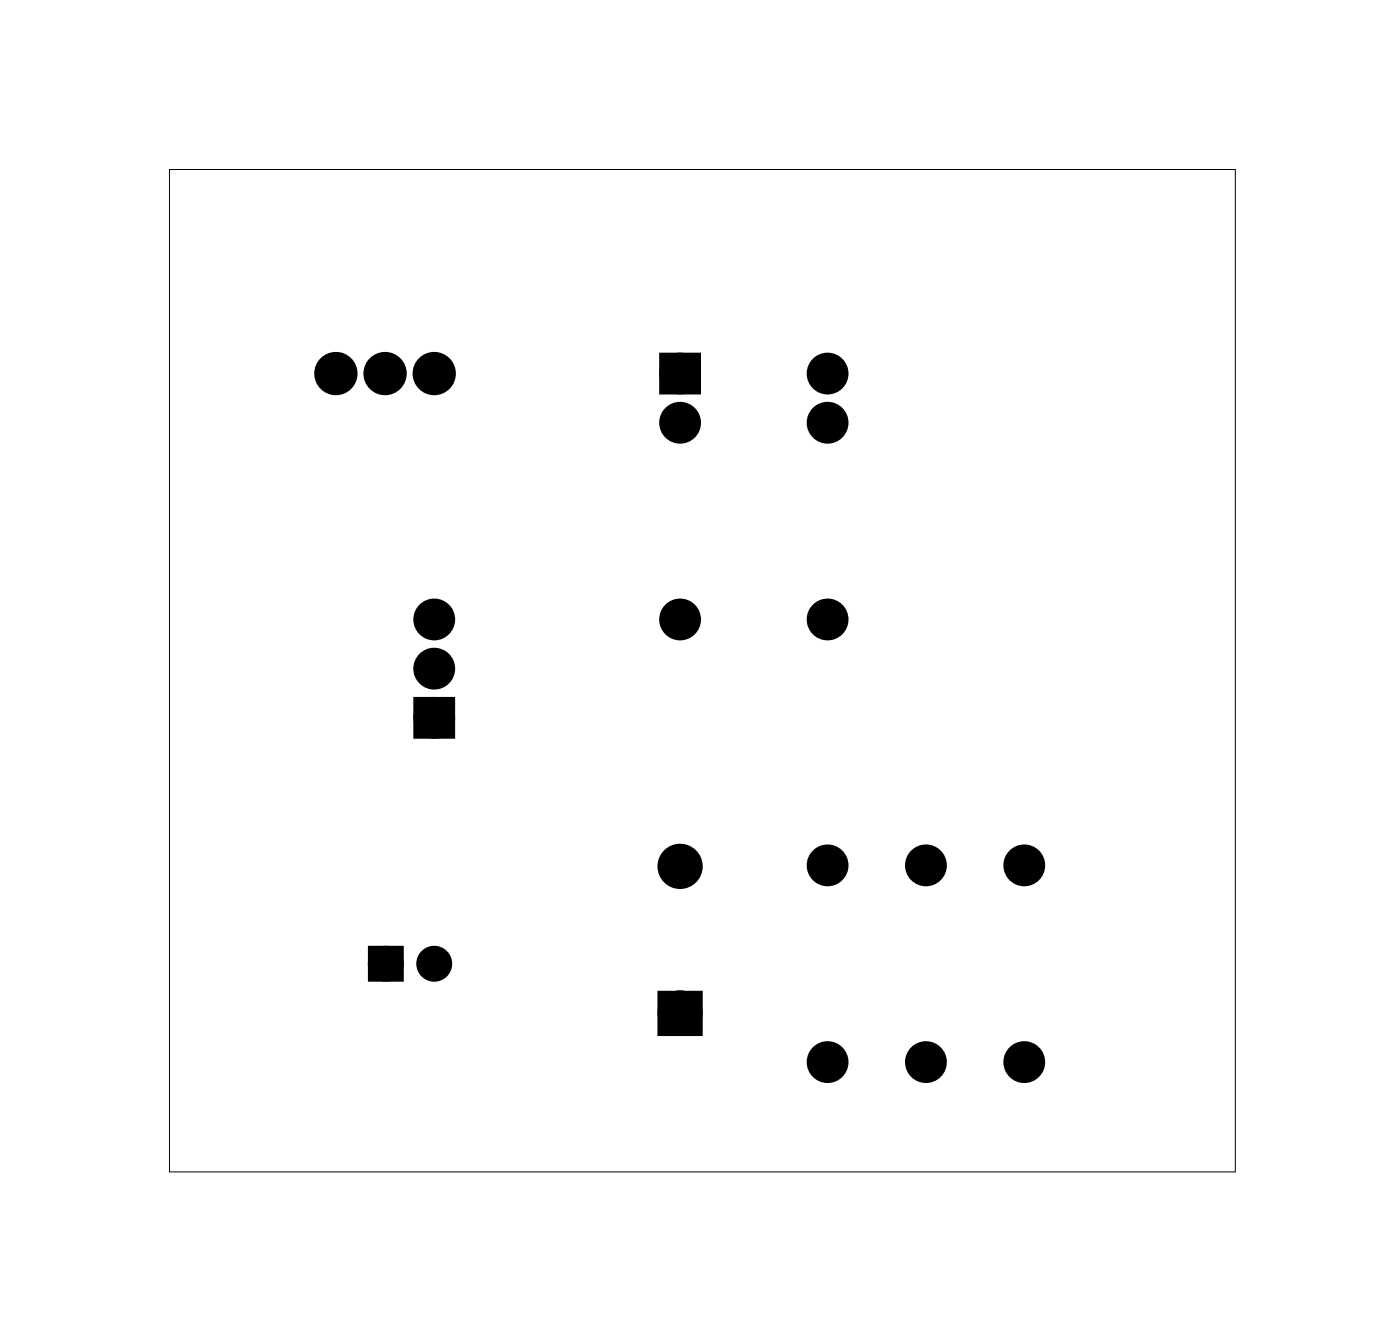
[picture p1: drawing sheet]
<svg xmlns="http://www.w3.org/2000/svg" width="72mm" height="69mm" viewBox="0 0 72 69" stroke-linecap="round" stroke-linejoin="round" font-family="sans-serif">
<path d="M8.8 8.8h55v51.7h-55z" fill="none" stroke="#000" stroke-width=".05"/>
<g fill="#000">
<circle cx="17.4" cy="19.3" r=".74"/>
<circle cx="19.9" cy="19.3" r=".74"/>
<circle cx="22.4" cy="19.3" r=".74"/>
<circle cx="35.1" cy="19.3" r=".7"/>
<circle cx="42.8" cy="19.3" r=".7"/>
<circle cx="22.4" cy="34.5" r=".7"/>
<circle cx="22.4" cy="37.1" r=".7"/>
<circle cx="22.4" cy="32" r=".7"/>
<circle cx="35.1" cy="21.8" r=".7"/>
<circle cx="35.1" cy="32" r=".7"/>
<circle cx="42.8" cy="21.8" r=".7"/>
<circle cx="42.8" cy="32" r=".7"/>
<circle cx="19.9" cy="49.8" r=".6"/>
<circle cx="22.4" cy="49.8" r=".6"/>
<circle cx="35.1" cy="52.3" r=".79"/>
<circle cx="35.1" cy="44.7" r=".79"/>
<circle cx="42.8" cy="44.7" r=".7"/>
<circle cx="42.8" cy="54.9" r=".7"/>
<circle cx="47.8" cy="44.7" r=".7"/>
<circle cx="47.8" cy="54.9" r=".7"/>
<circle cx="52.9" cy="44.7" r=".7"/>
<circle cx="52.9" cy="54.9" r=".7"/>
</g>
<g fill="none" stroke="#000" stroke-width=".76" stroke-linecap="butt">
<path d="M34.4 18.6h1.4v1.4h-1.4zM21.7 36.4h1.4v1.4h-1.4zM34.3 51.6h1.6v1.5h-1.6z"/>
<circle cx="17.4" cy="19.3" r=".74"/>
<circle cx="19.9" cy="19.3" r=".74"/>
<circle cx="22.4" cy="19.3" r=".74"/>
<circle cx="35.1" cy="19.3" r=".7"/>
<circle cx="42.8" cy="19.3" r=".7"/>
<circle cx="22.4" cy="32" r=".7"/>
<circle cx="22.4" cy="37.1" r=".7"/>
<circle cx="22.4" cy="34.5" r=".7"/>
<circle cx="35.1" cy="21.8" r=".7"/>
<circle cx="35.1" cy="32" r=".7"/>
<circle cx="42.8" cy="21.8" r=".7"/>
<circle cx="42.8" cy="32" r=".7"/>
<circle cx="35.1" cy="44.7" r=".79"/>
<circle cx="35.1" cy="52.3" r=".79"/>
<circle cx="42.8" cy="44.7" r=".7"/>
<circle cx="42.8" cy="54.9" r=".7"/>
<circle cx="47.8" cy="44.7" r=".7"/>
<circle cx="47.8" cy="54.9" r=".7"/>
<circle cx="52.9" cy="44.7" r=".7"/>
<circle cx="52.9" cy="54.9" r=".7"/>
</g>
<path d="M34.4 18.6h1.4v1.4h-1.4zM21.7 36.4h1.4v1.4h-1.4zM19.3 49.2h1.2v1.2h-1.2zM34.3 51.6h1.6v1.5h-1.6z" fill="#000"/>
<g fill="none" stroke="#000" stroke-width=".65" stroke-linecap="butt">
<path d="M19.3 49.2h1.2v1.2h-1.2z"/>
<circle cx="19.9" cy="49.8" r=".6"/>
<circle cx="22.4" cy="49.8" r=".6"/>
</g>
</svg>
